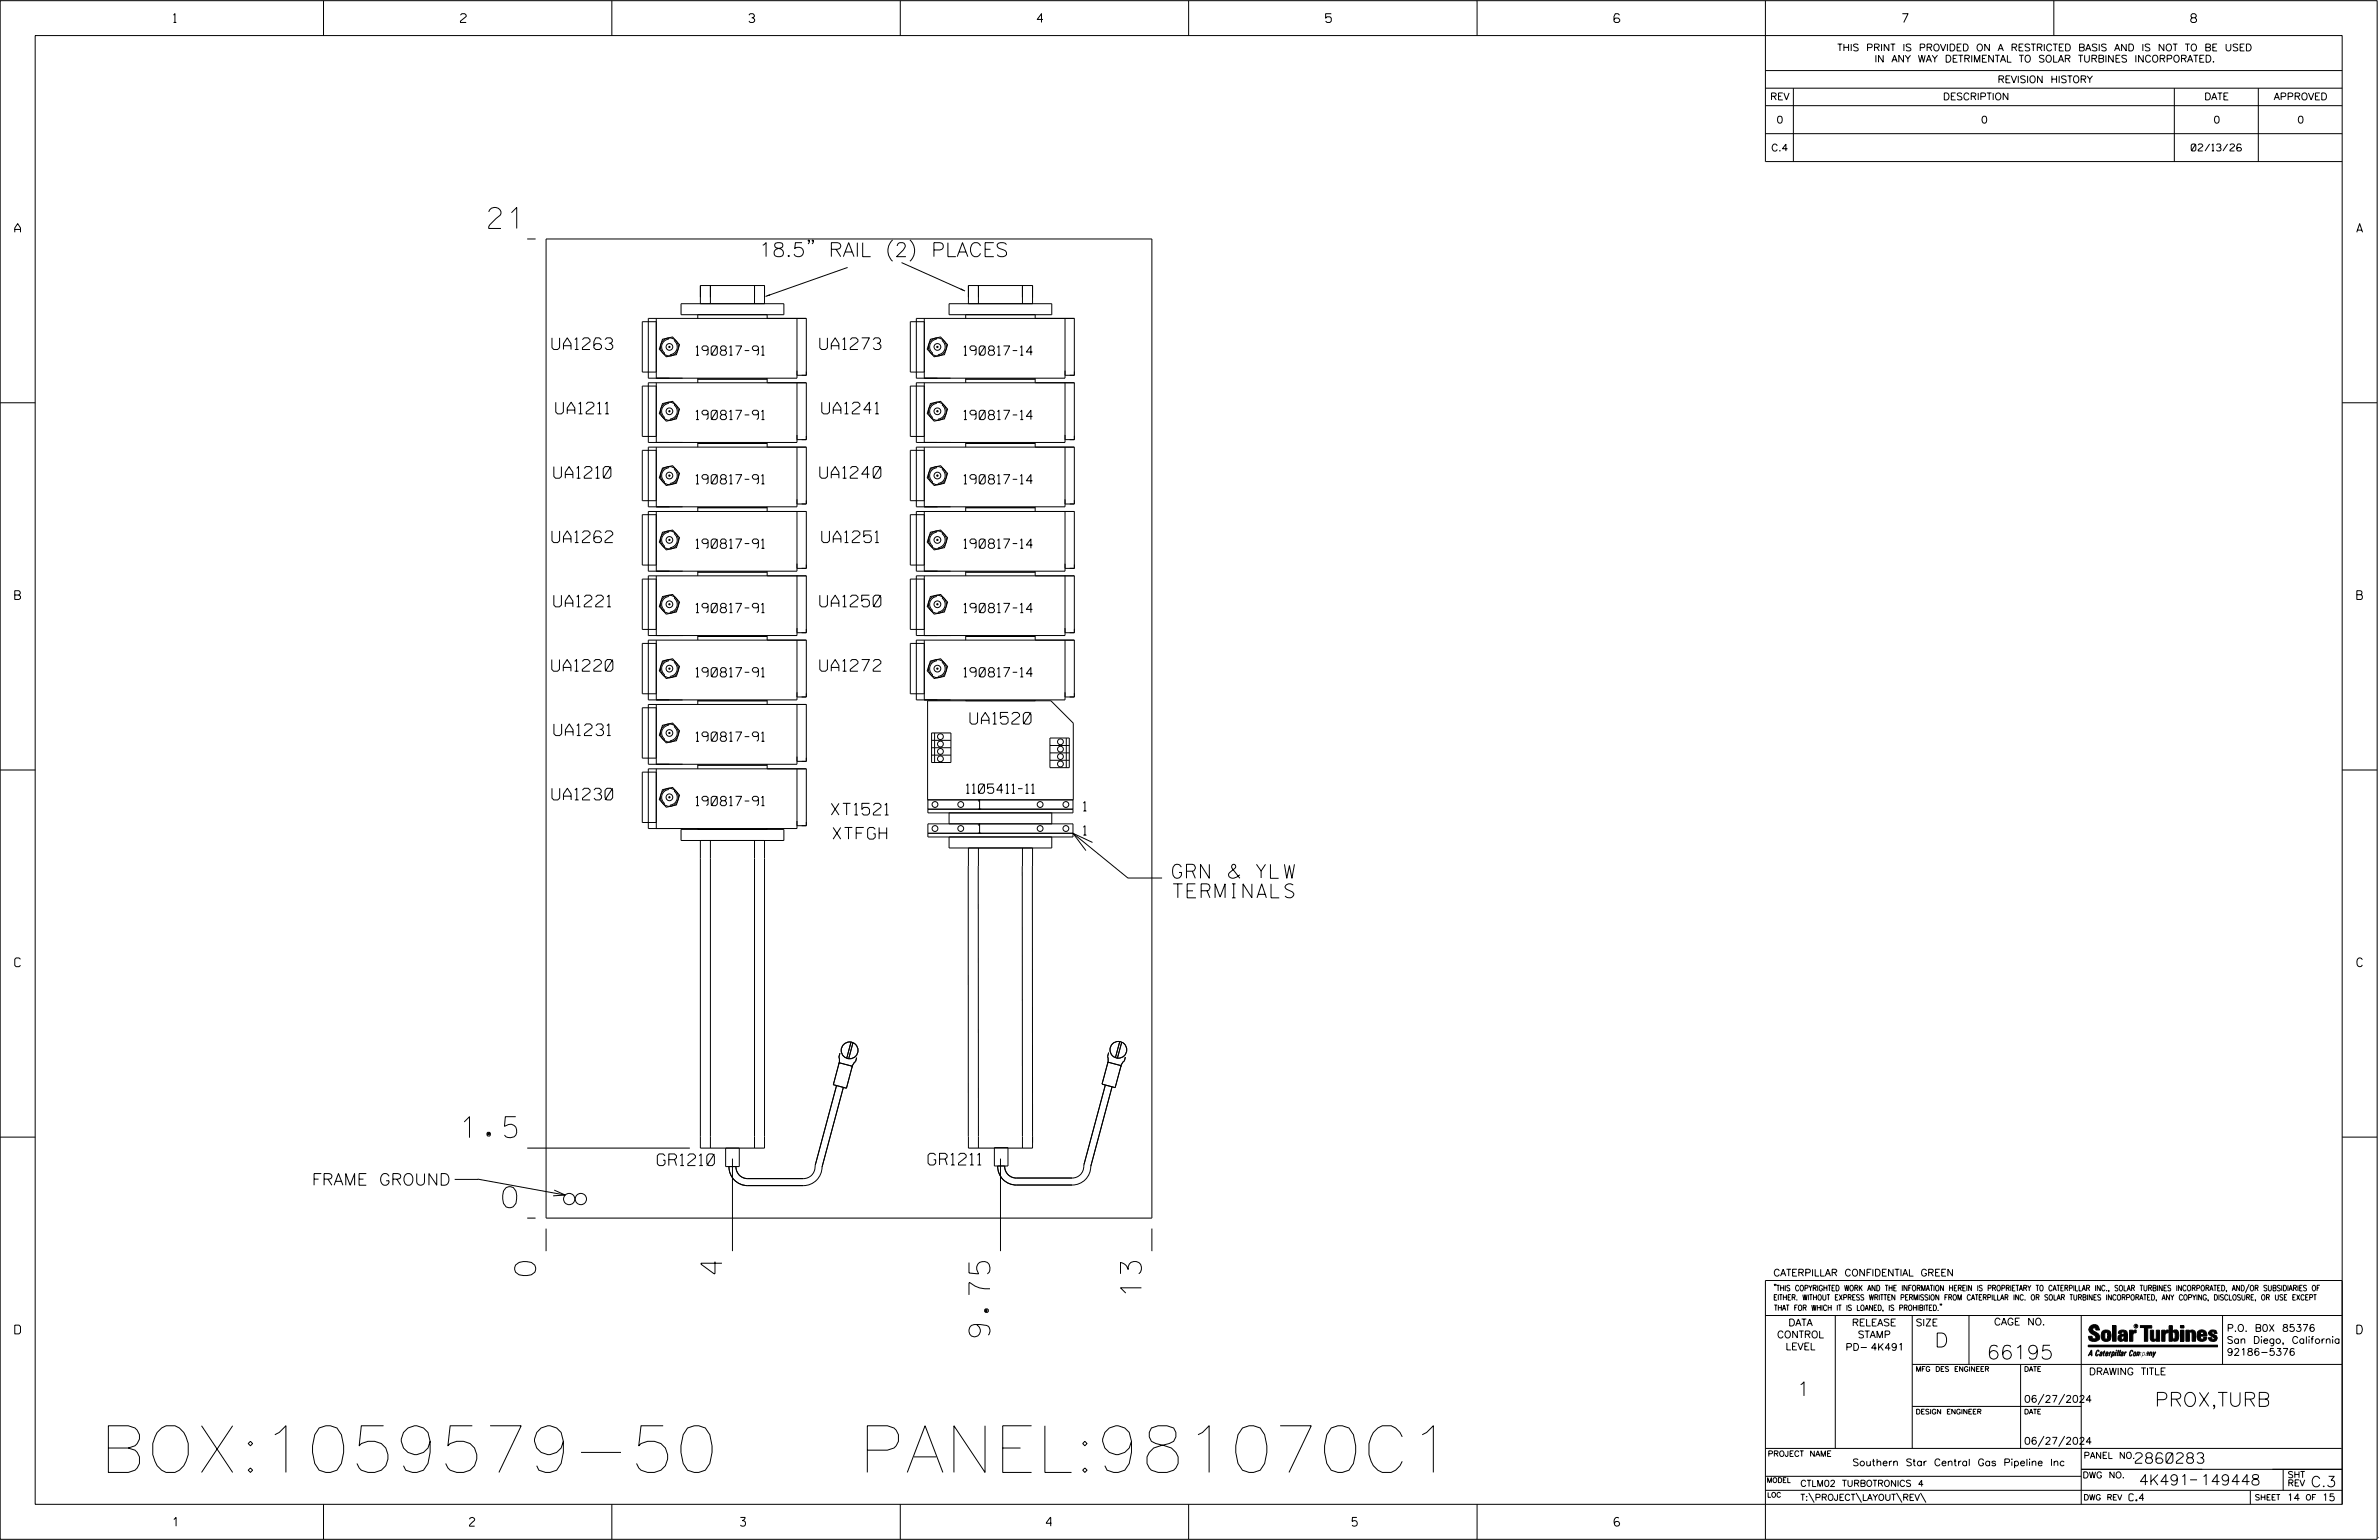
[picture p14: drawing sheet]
<svg xmlns="http://www.w3.org/2000/svg" width="864mm" height="559mm" viewBox="0 0 864 559" stroke-linecap="round" stroke-linejoin="round" font-family="sans-serif">
<defs><g id="words">
<g font-size="16.9">
<text x="36.1" y="534.3">BOX:1059579-50</text>
<text x="287" y="534.3">PANEL:981070C1</text>
</g>
<g font-size="7.6">
<text x="177.4" y="82.9">21</text>
<text x="167.9" y="412.8">1.5</text>
<text x="182.5" y="438.2">0</text>
<text x="194.4" y="462.8" transform="rotate(-90 194.4 462.8)">0</text>
<text x="262.1" y="462.2" transform="rotate(-90 262.1 462.2)">4</text>
<text x="414.4" y="469.8" transform="rotate(-90 414.4 469.8)">13</text>
<text x="359.4" y="485.1" transform="rotate(-90 359.4 485.1)">9.75</text>
</g>
<g font-size="5.1">
<text x="275.4" y="93.1">18.5&quot; RAIL (2) PLACES</text>
<text x="425.6" y="318.7">GRN &amp; YLW</text>
<text x="425.9" y="325.8">TERMINALS</text>
<text x="702.3" y="488.8">D</text>
<text x="721.2" y="493.2">66195</text>
<text x="652.2" y="506.5">1</text>
<text x="782.2" y="510.3">PROX,TURB</text>
</g>
<g font-size="4.2">
<text x="200.4" y="126.8">UA1263</text>
<text x="297.6" y="126.8">UA1273</text>
<text x="201.7" y="150.2">UA1211</text>
<text x="298.3" y="150.2">UA1241</text>
<text x="201" y="173.5">UA1210</text>
<text x="297.6" y="173.5">UA1240</text>
<text x="200.4" y="196.9">UA1262</text>
<text x="298.3" y="196.9">UA1251</text>
<text x="201" y="220.2">UA1221</text>
<text x="297.6" y="220.2">UA1250</text>
<text x="200.3" y="243.6">UA1220</text>
<text x="297.6" y="243.6">UA1272</text>
<text x="352.1" y="262.7">UA1520</text>
<text x="201.1" y="266.9">UA1231</text>
<text x="200.4" y="290.3">UA1230</text>
<text x="301.8" y="295.7">XT1521</text>
<text x="302.4" y="304.5">XTFGH</text>
<text x="238.6" y="422.9">GR1210</text>
<text x="336.9" y="422.7">GR1211</text>
<text x="113.2" y="430.1">FRAME GROUND</text>
</g>
<g font-size="3.8">
<text x="775.1" y="531">2860283</text>
<text x="776.5" y="538.9">4K491</text>
<text x="798.8" y="538.9">149448</text>
<text x="838.8" y="539.5">C.3</text>
</g>
<g font-size="3.4">
<text x="252.6" y="128.9">190817-91</text>
<text x="349.9" y="128.9">190817-14</text>
<text x="252.6" y="152.3">190817-91</text>
<text x="349.9" y="152.3">190817-14</text>
<text x="252.6" y="175.6">190817-91</text>
<text x="349.9" y="175.6">190817-14</text>
<text x="252.6" y="199">190817-91</text>
<text x="349.9" y="199">190817-14</text>
<text x="252.6" y="222.3">190817-91</text>
<text x="349.9" y="222.3">190817-14</text>
<text x="252.6" y="245.7">190817-91</text>
<text x="349.9" y="245.7">190817-14</text>
<text x="252.6" y="269">190817-91</text>
<text x="350.8" y="287.9">1105411-11</text>
<text x="252.6" y="292.3">190817-91</text>
<text x="355.1" y="293.6">1</text>
<text x="393.3" y="294.3">1</text>
<text x="355.1" y="302.3">1</text>
<text x="393.3" y="303">1</text>
</g>
<g font-size="3.2">
<text x="63" y="8.2">1</text>
<text x="167.2" y="8.2">2</text>
<text x="271.8" y="8.2">3</text>
<text x="376.5" y="8.2">4</text>
<text x="481.2" y="8.2">5</text>
<text x="690.6" y="8.2">7</text>
<text x="795.3" y="8.2">8</text>
<text x="5.4" y="84.3">A</text>
<text x="855.5" y="84.3">A</text>
<text x="5.4" y="217.5">B</text>
<text x="855.6" y="217.5">B</text>
<text x="5.4" y="350.8">C</text>
<text x="855.6" y="350.8">C</text>
<text x="5.4" y="484">D</text>
<text x="855.6" y="484">D</text>
<text x="62.8" y="553.8">1</text>
<text x="170.4" y="553.8">2</text>
<text x="268.8" y="553.8">3</text>
<text x="379.8" y="553.8">4</text>
<text x="490.8" y="553.8">5</text>
<text x="585.9" y="553.8">6</text>
</g>
<g font-size="2.5">
<text x="666.9" y="18.5">THIS PRINT IS PROVIDED ON A RESTRICTED BASIS AND IS NOT TO BE USED</text>
<text x="680.5" y="22.6">IN ANY WAY DETRIMENTAL TO SOLAR TURBINES INCORPORATED.</text>
<text x="725.1" y="30">REVISION HISTORY</text>
<text x="642.6" y="36.3">REV</text>
<text x="705.3" y="36.3">DESCRIPTION</text>
<text x="800.2" y="36.3">DATE</text>
<text x="825.4" y="36.3">APPROVED</text>
<text x="644.9" y="44.7">0</text>
<text x="719.1" y="44.7">0</text>
<text x="803.5" y="44.7">0</text>
<text x="834" y="44.7">0</text>
<text x="643" y="54.8">C.4</text>
<text x="795.4" y="54.8">02/13/26</text>
<text x="643.8" y="463">CATERPILLAR CONFIDENTIAL GREEN</text>
<text x="645.1" y="485.5">CONTROL</text>
<text x="649.2" y="481.1">DATA</text>
<text x="672.3" y="481.1">RELEASE</text>
<text x="674.4" y="485.5">STAMP</text>
<text x="695.4" y="481.1">SIZE</text>
<text x="723.8" y="480.8">CAGE NO.</text>
<text x="808.4" y="483.1">P.O. B0X 85376</text>
<text x="648.2" y="489.8">LEVEL</text>
<text x="669.9" y="490">PD- 4K491</text>
<text x="808.4" y="487.5">San Diego, California</text>
<text x="808.4" y="491.8">92186-5376</text>
<text x="758.3" y="498.9">DRAWING TITLE</text>
<text x="734.8" y="508.9">06/27/2024</text>
<text x="734.8" y="524.1">06/27/2024</text>
<text x="672.4" y="531.9">Southern Star Central Gas Pipeline Inc</text>
<text x="772.8" y="544.6">C.4</text>
<text x="830.2" y="544.6">14</text>
<text x="842.9" y="544.6">15</text>
</g>
<g font-size="2.3">
<text x="756.4" y="529.2">PANEL NO.</text>
<text x="653.5" y="539.4">CTLM02 TURBOTRONICS 4</text>
<text x="756" y="536.3">DWG NO.</text>
<text x="830.4" y="539.3">REV</text>
<text x="830.4" y="536.2">SHT</text>
<text x="653.5" y="544.5">T:\PROJECT\LAYOUT\REV\</text>
</g>
<g font-size="2">
<text x="643.8" y="468.4">&quot;THIS COPYRIGHTED WORK AND THE INFORMATION HEREIN IS PROPRIETARY TO CATERPILLAR INC., SOLAR TURBINES INCORPORATED, AND/OR SUBSIDIARIES OF</text>
<text x="643.8" y="471.8">EITHER. WITHOUT EXPRESS WRITTEN PERMISSION FROM CATERPILLAR INC. OR SOLAR TURBINES INCORPORATED, ANY COPYING, DISCLOSURE, OR USE EXCEPT</text>
<text x="644" y="475.6">THAT FOR WHICH IT IS LOANED, IS PROHIBITED.&quot;</text>
<text x="641.7" y="528.5">PROJECT NAME</text>
<text x="756.3" y="544.3">DWG REV</text>
<text x="818.5" y="544.3">SHEET</text>
<text x="836.9" y="544.3">OF</text>
</g>
<g font-size="1.8">
<text x="695.4" y="497.6">MFG DES ENGINEER</text>
<text x="734.8" y="497.6">DATE</text>
<text x="695.4" y="513.1">DESIGN ENGINEER</text>
<text x="734.8" y="513.1">DATE</text>
<text x="641.3" y="538">MODEL</text>
<text x="641.5" y="543.3">LOC</text>
</g>
<text font-size=".9" x="775.1" y="481.7">R</text>
</g></defs>
<g fill="none" stroke="#000" stroke-width=".36">
<path d="M.1 .2h862.8v558.4h-862.8zM12.8 12.9h837.4v533h-837.4zM117.4 .2v12.7M222.1 .2v12.7M326.8 .2v12.7M431.5 .2v12.7M536.2 .2v12.7M587.9 5.5l-.5-.5h-1l-.5 1v1.7l.5 .4h1l.6-.4v-.6l-.6-.5h-1l-.5 .5M640.9 .2v58.4h209.3M745.6 .2v12.7M640.9 25.6h209.3M640.9 32h209.3"/>
<path d="M640.9 38.3h209.3M651 32v26.6M789.3 32v26.6M819.8 32v26.6M640.9 48.5h209.3M191.4 86.7h3M198.2 86.7h219.9v355.3h-219.9zM293.8 87.3l-.2 .3-.3-.3 .3-.2a.91 .91 0 0 1-.3 1.4M295.3 87.3l-.3 .3-.2-.3 .2-.2a.91 .91 0 0 1-.2 1.4M307.7 97l-29.8 10.6M324 87.1a5.2 5.2 0 0 0 0 7.7M327.3 95.3l23 10.3"/>
<path d="M330.3 87.1a5.2 5.2 0 0 1 0 7.7M238.2 116.7h-5v18.3h5M238.2 115.5v21.7M247.2 110.2h37.4v4h-37.4zM253.3 114.2v1.3M254.2 110.2v-6.6h23.3v6.6M257.9 103.6v6.6M273.9 103.6v6.6M278.5 114.2v1.3M289.3 115.5v21.7h-54v-21.7h57.4v20.7h-3.4M335.5 116.7h-5.1v18.3h5.1M335.5 115.5v21.7"/>
<path d="M344.5 110.2h37.3v4h-37.3zM350.6 114.2v1.3M351.5 110.2v-6.6h23.3v6.6M355.2 103.6v6.6M371.2 103.6v6.6M375.8 114.2v1.3M386.6 115.5v21.7h-54v-21.7h57.4v20.7h-3.4M238.2 138.9v21.6M240.5 123.1l3.7-.8 2.5 2.8-1.2 3.6-3.6 .8-2.6-2.8zM242.7 122.6v.4a2.83 2.83 0 0 0-2.4 2.1 2.83 2.83 0 0 0 1 3l-.2 .4M242.8 125.7h.4v.3h-.4zM245 123.3l-.3 .3a2.83 2.83 0 0 1 1 3.1 2.83 2.83 0 0 1-2.4 2v.4"/>
<path d="M253.3 137.2v1.7M253.3 137.5h25.2M278.5 137.2v1.7M289.3 138.9v21.6h-54v-21.6h57.4v20.6h-3.4M335.5 138.9v21.6M337.7 123.1l3.8-.8 2.5 2.8-1.2 3.6-3.7 .8-2.5-2.8zM340 122.6v.4a2.83 2.83 0 0 0-2.4 2.1 2.83 2.83 0 0 0 1 3l-.3 .4M342.3 123.3l-.3 .3a2.83 2.83 0 0 1 1 3 2.83 2.83 0 0 1-2.4 2.1v.4M350.6 137.5h25.2M350.6 137.2v1.7M375.8 137.2v1.7M386.6 138.9v21.6h-54v-21.6h57.4v20.6h-3.4"/>
<path d="M.1 146.2h12.7M238.2 140.1h-5v18.3h5M240.5 146.4l3.7-.8 2.5 2.8-1.2 3.6-3.6 .8-2.6-2.8zM242.7 146v.4a2.83 2.83 0 0 0-2.4 2 2.83 2.83 0 0 0 1 3.1l-.2 .3M245 146.6l-.3 .4a2.83 2.83 0 0 1 1 3 2.83 2.83 0 0 1-2.4 2v.5M335.5 140.1h-5.1v18.3h5.1M337.7 146.4l3.8-.8 2.5 2.8-1.2 3.6-3.7 .8-2.5-2.8zM340 146v.4a2.83 2.83 0 0 0-2.4 2.1 2.83 2.83 0 0 0 1 3l-.3 .3M342.3 146.6l-.3 .4a2.83 2.83 0 0 1 1 3 2.83 2.83 0 0 1-2.4 2v.5M850.2 146.2h12.7M238.2 163.4h-5v18.3h5M238.2 162.2v21.7"/>
<path d="M240.5 169.8l3.7-.8 2.5 2.8-1.2 3.6-3.6 .8-2.6-2.8zM242.7 169.3v.5a2.83 2.83 0 0 0-2.4 2 2.83 2.83 0 0 0 1 3l-.2 .4M245 170l-.3 .3a2.83 2.83 0 0 1 1 3.1 2.83 2.83 0 0 1-2.4 2v.4M253.3 160.5v1.7M253.3 160.9h25.2M278.5 160.5v1.7M289.3 162.2v21.7h-54v-21.7h57.4v20.7h-3.4M335.5 163.4h-5.1v18.3h5.1M335.5 162.2v21.7M337.7 169.8l3.8-.8 2.5 2.8-1.2 3.6-3.7 .8-2.5-2.8zM340 169.3v.5a2.83 2.83 0 0 0-2.4 2 2.83 2.83 0 0 0 1 3l-.3 .4M342.3 170l-.3 .3a2.83 2.83 0 0 1 1 3 2.83 2.83 0 0 1-2.4 2.1v.4"/>
<path d="M350.6 160.9h25.2M350.6 160.5v1.7M375.8 160.5v1.7M386.6 162.2v21.7h-54v-21.7h57.4v20.7h-3.4M238.2 186.8h-5v18.2h5M238.2 185.6v21.7M240.5 193.1l3.7-.8 2.5 2.8-1.2 3.6-3.6 .8-2.6-2.8zM242.7 192.7v.4a2.83 2.83 0 0 0-2.4 2.1 2.83 2.83 0 0 0 1 3l-.2 .3M242.8 195.8h.4v.3h-.4zM245 193.3l-.3 .4a2.83 2.83 0 0 1 1 3 2.83 2.83 0 0 1-2.4 2.1v.4M253.3 183.9v1.7M253.3 184.2h25.2"/>
<path d="M278.5 183.9v1.7M289.3 185.6v21.7h-54v-21.7h57.4v20.6h-3.4M335.5 186.8h-5.1v18.2h5.1M335.5 185.6v21.7M337.7 193.1l3.8-.8 2.5 2.8-1.2 3.6-3.7 .8-2.5-2.8zM340 192.7v.4a2.83 2.83 0 0 0-2.4 2.1 2.83 2.83 0 0 0 1 3l-.3 .3M342.3 193.3l-.3 .4a2.83 2.83 0 0 1 1 3 2.83 2.83 0 0 1-2.4 2.1v.4M350.6 184.2h25.2M350.6 183.9v1.7M375.8 183.9v1.7M386.6 185.6v21.7h-54v-21.7h57.4v20.6h-3.4M238.2 210.1h-5v18.3h5"/>
<path d="M238.2 209v21.6M240.5 216.5l3.7-.8 2.5 2.8-1.2 3.6-3.6 .7-2.6-2.7zM242.7 216v.5a2.81 2.81 0 0 0-2.4 2 2.81 2.81 0 0 0 1 3l-.2 .4M242.8 219.1h.4v.3h-.4zM245 216.7l-.3 .3a2.81 2.81 0 0 1 1 3.1 2.81 2.81 0 0 1-2.4 2v.4M253.3 207.3v1.7M253.3 207.6h25.2M278.5 207.3v1.7M289.3 209v21.6h-54v-21.6h57.4v20.6h-3.4M335.5 210.1h-5.1v18.3h5.1M335.5 209v21.6M337.7 216.5l3.8-.8 2.5 2.8-1.2 3.6-3.7 .7-2.5-2.7z"/>
<path d="M340 216v.5a2.81 2.81 0 0 0-2.4 2 2.81 2.81 0 0 0 1 3l-.3 .4M342.3 216.7l-.3 .3a2.81 2.81 0 0 1 1 3 2.81 2.81 0 0 1-2.4 2.1v.4M350.6 207.6h25.2M350.6 207.3v1.7M375.8 207.3v1.7M386.6 209v21.6h-54v-21.6h57.4v20.6h-3.4M238.2 233.5h-5v18.2h5M238.2 232.3v21.7M240.5 239.8l3.7-.8 2.5 2.8-1.2 3.6-3.6 .8-2.6-2.8zM242.7 239.4v.4a2.81 2.81 0 0 0-2.4 2 2.81 2.81 0 0 0 1 3.1l-.2 .3M253.3 230.6v1.7M253.3 230.9h25.2"/>
<path d="M278.5 230.6v1.7M289.3 232.3v21.7h-54v-21.7h57.4v20.6h-3.4M335.5 233.5h-5.1v18.2h5.1M335.5 232.3v21.7M337.7 239.8l3.8-.8 2.5 2.8-1.2 3.6-3.7 .8-2.5-2.8zM340 239.4v.4a2.81 2.81 0 0 0-2.4 2.1 2.81 2.81 0 0 0 1 3l-.3 .3M350.6 230.9h25.2M350.6 230.6v1.7M375.8 230.6v1.7M386.6 232.3v21.7h-54v-21.7h57.4v20.6h-3.4M238.2 256.8h-5v18.3h5M238.2 255.6v21.7"/>
<path d="M242.8 242.5h.4v.3h-.4zM245 240l-.3 .3a2.83 2.83 0 0 1 1 3.1 2.83 2.83 0 0 1-2.4 2v.5M253.3 254v1.6M253.3 254.3h25.2M278.5 254v1.6M289.3 255.6v21.7h-54v-21.7h57.4v20.7h-3.4M336.7 254.3h44.8l8.1 8.1v27.8h-52.9zM342.3 240l-.3 .3a2.83 2.83 0 0 1 1 3.1 2.83 2.83 0 0 1-2.4 2v.5M350.6 254v.3M375.8 254v.3M.1 279.4h12.7M238.2 279v21.6"/>
<path d="M240.5 263.2l3.7-.8 2.5 2.8-1.2 3.6-3.6 .8-2.6-2.8zM242.7 262.7v.4a2.83 2.83 0 0 0-2.4 2.1 2.83 2.83 0 0 0 1 3l-.2 .4M242.8 265.8h.4v.3h-.4zM245 263.3l-.3 .4a2.83 2.83 0 0 1 1 3 2.83 2.83 0 0 1-2.4 2.1v.4M253.3 277.3v1.7M253.3 277.6h25.2M278.5 277.3v1.7M289.3 279v21.6h-54v-21.6h57.4v20.6h-3.4M338.2 266h7v10.7h-7zM338.2 271.3h7M338.2 274h7M338.2 268.6h7"/>
<path d="M339.3 266v10.7M381.1 267.8h7.1v10.8h-7.1zM381.1 273.2h7.1M381.1 270.5h7.1M381.1 275.9h7.1M387.1 267.8v10.8M850.2 279.4h12.7M238.2 280.2h-5v18.2h5M240.5 286.5l3.7-.8 2.5 2.8-1.2 3.6-3.6 .8-2.6-2.8zM242.7 286.1v.4a2.83 2.83 0 0 0-2.4 2 2.83 2.83 0 0 0 1 3.1l-.2 .3M245 286.7l-.3 .4a2.83 2.83 0 0 1 1 3 2.83 2.83 0 0 1-2.4 2v.5M336.8 293.6h52.7"/>
<path d="M336.8 298.9h52.7v4.8h-52.7zM344.5 295v3.9M381.8 295v3.9M389.5 290.2v4.8h-52.7v-4.8M247.2 301h37.4v4h-37.4zM253.3 300.6v.4M254.2 305v111.6h23.3v-111.6M257.9 305v111.6M273.9 305v111.6M278.5 300.6v.4M336.8 302.4h52.7l19.9 16.2h12.5M344.5 303.7v4h37.3v-4"/>
<path d="M351.5 314.3v98.1M351.5 307.7v6.6M355.1 314.3l.1 102.3M355.2 307.7v6.6M371.1 314.3l.1 102.3M371.2 307.7v6.6M374.8 307.7v108.9h-23.3v-4.2M396.6 305.7l-7.1-3.3 4.7 6.2M308.9 378.1l-1.5 5.9M309.6 378.4l-1.5 5.8M406.5 378l-1.6 5.8M407.2 378.1l-1.6 5.9"/>
<path d="M303.7 393.9l-7.8 28.9a4.4 4.4 0 0 1-4.3 4.9h-20.2a4.2 4.2 0 0 1-4.2-4.4M304.6 385.6l4.8 1.3-2.1 8-4.8-1.3zM304.9 382.2l-.4 1.4 .2 .9-.1 1.4M306.1 394.6l-7.7 28.8a6.8 6.8 0 0 1-6.8 6.8h-20.2a6.8 6.8 0 0 1-6.8-6.9M311 383.8l-.4 1.4-.7 .6-.6 1.4M401.2 393.7l-7.7 28.9a4.4 4.4 0 0 1-4.3 4.9h-20.3a4.2 4.2 0 0 1-4.2-4.4M402.2 385.4l4.8 1.3-2.2 8-4.8-1.3zM402.4 382l-.3 1.4 .2 .9-.2 1.4M403.7 394.4l-7.7 28.8a6.7 6.7 0 0 1-6.8 6.8h-20.3a6.7 6.7 0 0 1-6.7-6.9M408.5 383.6l-.3 1.4-.8 .7-.5 1.3M.1 412.6h12.7M191.4 416.6h59"/>
<path d="M263.4 416.6v6.7h5v-6.7M361 416.4h4.9v6.7h-4.9zM850.2 412.6h12.7M165.1 428h8.4M173.4 427.8l31.8 5.8M201.2 431.8l4 1.8-4.4 .3M265.9 420.4v33.6M363.2 420.4v33.6M191.4 442h3M198.2 445.8v8.2M418.1 445.8v8.2M640.9 477.3h209.3"/>
<path d="M644.2 466.1l-.1 .4M644.7 466.1l-.2 .4M666.2 477.3v48.3M694.2 477.3v48.3M704.4 473.3l-.1 .4M704.8 473.3l-.1 .4M714.8 477.3v17.8M755.5 477.3v68.6M806.8 477.3v17.8M816.5 466l-1.4 3.1M850.2 464.6h-209.3v94M850.2 464.8v81.1"/>
<path d="M694.2 495.1h156M733.5 495.1v30.5M758.6 481.4a2.02 2.02 0 0 1 3.1-.1l.5 1.3h-1.3l-.2-.6-.4-.2-.6 .1-.1 .4 .4 .7a2.46 2.46 0 0 1 2.2 2.9 2.83 2.83 0 0 1-3.8 .3l-.3-1.3h1.3l.2 .7 .6 .3 .5-.2 .2-.5-.4-.6-1.9-1.2-.4-.9zM759.2 491.3h-.7l.7-1.2v1.9h.2l-.1-2.1-1.3 2.1 .5-.5h.7M761.3 490l.3-.2 .4 .3-.1 .3-.3-.4-.4 .3-.3 1.6h.4l.4-.5-.3 .6-.4 .1-.3-.4zM762.6 490.6l.5-.1-.1 1.4h-.9a.74 .74 0 0 1 .9-.8l-.3 .7-.5 .1 .2-.5 .6-.2v-.5l-.7 .2zM763 483.2a2.17 2.17 0 0 1 3.1 0l.3 1.4-.3 1.5a2.17 2.17 0 0 1-3.1 0l-.3-1.5zM763.6 490.5l.4-.4 .2 .6h-.3l-.3 .9 .2 .4-.3-.1zM764.1 483.7l.5-.4 .4 .3v2.2l-.4 .2-.5-.2zM764.6 491.1l.6 .2v-.7l-.4-.1-.4 .6-.1 .8h.6M764.6 491.1l-.1 .8h.4M764.6 482.6v.8"/>
<path d="M764.8 490.7l.4 .1v.3h-.6zM765 491.5l-.1 .4zM766 490.5l-.5 1.5zM766 490.8l.4-.3-.4 .4M766.9 481h1.3v5.7h-1.3zM767 490.8l.5 .1-.3 .8-.4 .2zM767.3 490.5h-.5l-.5 2M767.3 490.5a.8 .8 0 0 1 .2 1 .8 .8 0 0 1-.9 .4l-.1 .6M767.3 490.5l-.1 .2M768.1 490.5l-.4 1.5zM768.2 489.9h.3l-.1 .2h-.2zM769 489.9l-.5 2.1z"/>
<path d="M769.7 489.9l-.6 2.1zM770.1 491.4l.5-.3-.5 .8zM770.4 491.9h.1M770.6 491.1l.1-.4-.7 .2 .1-.3 .6-.1 .2 .3-.5 1.1M770.6 491.1a.74 .74 0 0 0-.8 .8h.6M771 484.8h-.7l-.3 .6 .4 .7 .5-.3 .1-2.4h-.8l-.1 .4h-1.2a1.71 1.71 0 0 1 1.8-1.3 1.71 1.71 0 0 1 1.6 1.4v2.8h-1.1l-.1-.6M771 484.2l-1.5 .1a1.41 1.41 0 0 0 0 2.4l.5 .1 1.1-.7M771.2 486.1h-.1M771.4 490.5l.1 .3 .4-.3-.9 1.5zM771.5 490.8h.1M773 482.7h1.2v.5l.5-.5 .7-.1v1h-.6l-.5 .4-.1 2.7h-1.2zM773.3 490.3l.6-.4 .4 .2-.1 .4-.3-.4a1.28 1.28 0 0 0-.5 1.8l.6-.4-.1 .4-.8 .1z"/>
<path d="M774.7 490.8l.5-.3a.88 .88 0 0 1 .2 .9 .88 .88 0 0 1-.7 .7l-.2-.2zM774.8 490.9h.5l-.3 1h-.3l-.2-.2zM775.2 490.5l-.1 .2M776.8 481h4.3v.9h-1.5v4.8h-1.3M776.8 490.6l-.8 .2v-.3l-.4 1.5 .8-1.3v1.3l.3-1.2M779.3 491.1h.4M779.6 490.5h.3l-.3 1.4M779.6 490.7h.2l-.1 .4M779.7 491.1l-.1 .4M779.7 491.1l-.4 .2M780.1 492l.4-1.5 .1 .3 .3-.3 .3 .2-.3 1.3v-1.3l-.7 1.3M780.6 482.7h1.2v2.7l.1 .4 .4 .3 .4-.7v-2.7h1.2l.1 4h-1.3v-.5l-1.1 .6-.7-.3-.3-.7z"/>
<path d="M781.6 492.5l1-2-.8 1.3-.2-1.3-.2 2M784.7 482.7h1.2v.5l.5-.5 .7-.1v1h-.5l-.6 .4-.1 2.7h-1.2zM787.4 481h1.2v2a1.4 1.4 0 0 1 2.2 .2l.1 1.4-.4 1.9-1.5 .1-.4-.5v-1l.5 .9 .5-.3v-2.1l-.5-.4-.5 .7v2.8h-1.2zM791.5 482.7h1.3v4h-1.3zM791.5 481h1.3v.9h-1.3zM793.5 482.7h1.3v.4l.7-.5 1.1 .2 .4 .6v3.3h-1.2l-.3-3.4-.7 .2v3.2h-1.3zM794.8 483.1h.1M797.7 483.2a1.92 1.92 0 0 1 2.4-.5 1.92 1.92 0 0 1 1 2.1h-2.3v.8l.6 .5 .5-.3v-.5h1.2a1.83 1.83 0 0 1-2.1 1.4 1.83 1.83 0 0 1-1.5-2.1zM798.8 484.2v.6M799.1 483.4h.6l.2 .8h-1.1zM804.6 482.9a1.84 1.84 0 0 0-2.9 .8 3.3 3.3 0 0 0 2.2 1.9l-.5 .5-.4-.3-.1-.4h-1.2l.1 .6a1.92 1.92 0 0 0 2.9 .4M804.9 483.8h-1.2l-.2-.6-.5 .1-.1 .3 .1 .3 1.8 .9"/>
<path d="M805.1 488.1h-47.1v.6h47.1M694.2 510.3h61.3M742 505.8l-2.2 3.9M749.5 505.8l-2.2 3.9M640.9 525.6h209.2M640.9 535.7h114.6M742 521.1l-2.2 3.8M749.5 521.1l-2.2 3.8M755.5 533.2h94.7M795 537h2.6M828.8 533.2v7.6M117.4 545.9v12.7"/>
<path d="M222.1 545.9v12.7M326.8 545.9v12.7M431.5 545.9v12.7M536.2 545.9v12.7M640.9 540.8h209.3M656.6 541.7l2 3.5M673.8 541.7l1.9 3.5M688.4 541.7l2 3.5M697.2 541.7l1.9 3.5M816.9 541v4.9M863.5 558h.1"/>
<circle cx="243" cy="125.9" r="3.3"/>
<circle cx="243" cy="125.9" r="1.22"/>
<circle cx="340.3" cy="125.9" r=".24"/>
<circle cx="340.3" cy="125.9" r="3.3"/>
<circle cx="340.3" cy="125.9" r="1.22"/>
<circle cx="243" cy="149.2" r=".24"/>
<circle cx="243" cy="149.2" r="3.3"/>
<circle cx="243" cy="149.2" r="1.22"/>
<circle cx="340.3" cy="149.2" r=".25"/>
<circle cx="340.3" cy="149.2" r="3.3"/>
<circle cx="340.3" cy="149.2" r="1.22"/>
<circle cx="243" cy="172.6" r=".24"/>
<circle cx="243" cy="172.6" r="3.3"/>
<circle cx="243" cy="172.6" r="1.22"/>
<circle cx="340.3" cy="172.6" r=".25"/>
<circle cx="340.3" cy="172.6" r="3.3"/>
<circle cx="340.3" cy="172.6" r="1.23"/>
<circle cx="243" cy="195.9" r="3.3"/>
<circle cx="243" cy="195.9" r="1.22"/>
<circle cx="340.3" cy="195.9" r=".24"/>
<circle cx="340.3" cy="195.9" r="1.23"/>
<circle cx="340.3" cy="195.9" r="3.3"/>
<circle cx="243" cy="219.3" r="1.22"/>
<circle cx="243" cy="219.3" r="3.3"/>
<circle cx="340.3" cy="219.3" r=".24"/>
<circle cx="340.3" cy="219.3" r="1.23"/>
<circle cx="340.3" cy="219.3" r="3.3"/>
<circle cx="243" cy="242.6" r="1.22"/>
<circle cx="243" cy="242.6" r="3.3"/>
<circle cx="340.3" cy="242.6" r=".24"/>
<circle cx="340.3" cy="242.6" r="1.22"/>
<circle cx="340.3" cy="242.6" r="3.3"/>
<circle cx="243" cy="266" r="3.3"/>
<circle cx="243" cy="266" r="1.22"/>
<circle cx="341.4" cy="272.7" r="1.06"/>
<circle cx="341.4" cy="275.3" r="1.06"/>
<circle cx="341.4" cy="267.3" r="1.05"/>
<circle cx="341.4" cy="270" r="1.05"/>
<circle cx="385" cy="277.2" r="1.06"/>
<circle cx="385" cy="271.8" r="1.05"/>
<circle cx="385" cy="274.5" r="1.05"/>
<circle cx="385" cy="269.2" r="1.05"/>
<circle cx="243" cy="289.3" r="1.23"/>
<circle cx="243" cy="289.3" r=".24"/>
<circle cx="243" cy="289.3" r="3.3"/>
<circle cx="339.4" cy="291.9" r="1.05"/>
<circle cx="348.8" cy="291.9" r="1.05"/>
<circle cx="377.6" cy="291.9" r="1.05"/>
<circle cx="386.9" cy="291.9" r="1.06"/>
<circle cx="339.4" cy="300.6" r="1.06"/>
<circle cx="348.8" cy="300.6" r="1.06"/>
<circle cx="377.6" cy="300.6" r="1.06"/>
<circle cx="386.9" cy="300.6" r="1.06"/>
<circle cx="308.4" cy="381.1" r="3"/>
<circle cx="406" cy="380.9" r="3"/>
<circle cx="206.6" cy="435.1" r="2.05"/>
<circle cx="210.9" cy="435.1" r="2.05"/>
<circle cx="775.4" cy="481.2" r=".69"/>
</g>
<g fill="#000">
<path d="M277.9 107.6l1.5-.8 .2 .5zM348.9 104.6l1.4 1-1.6-.4zM768.1 490.5l-.4 1.5zM768.2 489.9h.3l-.1 .2h-.2zM769 489.9l-.5 2.1zM769.7 489.9l-.6 2.1zM791.5 481h1.3v.9h-1.3zM791.5 482.7h1.3v4h-1.3zM758 488.1h47.1v.6h-47.1z"/>
<path d="M242.8 125.7h.4v.3h-.4z" fill-rule="evenodd"/>
<path d="M242.8 195.8h.4v.3h-.4z" fill-rule="evenodd"/>
<path d="M242.8 219.1h.4v.3h-.4z" fill-rule="evenodd"/>
<path d="M242.8 242.5h.4v.3h-.4z" fill-rule="evenodd"/>
<path d="M242.8 265.8h.4v.3h-.4z" fill-rule="evenodd"/>
<path d="M759.2 489.9l-1.2 2.1 .5-.5h.7v.5h.2zM759.2 490.1v1.2h-.7z" fill-rule="evenodd"/>
<path d="M758.6 481.4a2.02 2.02 0 0 1 3.1-.1l.5 1.3h-1.3l-.2-.6-.4-.2-.6 .1-.1 .4 .4 .7a2.46 2.46 0 0 1 2.2 2.9 2.83 2.83 0 0 1-3.8 .3l-.3-1.3h1.3l.2 .7 .6 .3 .5-.2 .2-.5-.4-.6-1.9-1.2-.4-.9z" fill-rule="evenodd"/>
<path d="M761.3 490l.3-.2 .4 .3-.1 .3-.3-.4-.4 .3-.3 1.6h.4l.4-.5-.3 .6-.4 .1-.3-.4z" fill-rule="evenodd"/>
<path d="M762.6 490.6l.5-.1-.1 1.4h-.9a.74 .74 0 0 1 .9-.8l-.6 .3-.2 .5 .5-.1 .3-.6v-.5l-.7 .2z" fill-rule="evenodd"/>
<path d="M763.6 490.5l.4-.4 .2 .6h-.3l-.3 .9 .2 .4-.3-.1z" fill-rule="evenodd"/>
<path d="M764.8 490.5l.5 .3-.1 .5h-.6l.6-.2v-.3l-.4-.1-.3 1.2h.4l.3-.4-.6 .6-.3-.2v-.4z" fill-rule="evenodd"/>
<path d="M763 483.2a2.17 2.17 0 0 1 3.1 0l.3 1.4-.3 1.5a2.17 2.17 0 0 1-3.1 0l-.3-1.5zM764.1 483.7v2.1l.5 .2 .4-.2v-2.2l-.4-.3z" fill-rule="evenodd"/>
<path d="M766 490.5v.3l.4-.1-.4 .2-.5 1.1z" fill-rule="evenodd"/>
<path d="M766.8 490.5l-.5 2 .3-.6a.71 .71 0 0 0 .9-.5 .71 .71 0 0 0-.4-.9zM767 490.8l.5 .1-.3 .8-.4 .2z" fill-rule="evenodd"/>
<path d="M766.9 481h1.3v5.7h-1.3z" fill-rule="evenodd"/>
<path d="M770.1 490.6l.6-.1 .2 .3-.4 1.2-.5 .1-.2-.5 .3-.5h.5l-.7 .5v.3l.4-.1 .4-.9-.5-.2-.2 .2z" fill-rule="evenodd"/>
<path d="M769.4 482.8l-.5 1h1.2l.1-.4h.8v.8l-1.5 .1a1.41 1.41 0 0 0 0 2.4l.5 .1 1.1-.7 .1 .6h1.1v-2.8a1.79 1.79 0 0 0-2.4-1.2zM770.3 484.8h.7l-.1 1-.5 .3-.4-.7z" fill-rule="evenodd"/>
<path d="M771.4 490.5l.1 .3 .4-.3-.9 1.5z" fill-rule="evenodd"/>
<path d="M773 482.7h1.2v.5l.5-.5 .7-.1v1h-.6l-.5 .4-.1 2.7h-1.2z" fill-rule="evenodd"/>
<path d="M773.3 490.3l.6-.4 .4 .2-.1 .4-.3-.4a1.28 1.28 0 0 0-.5 1.8l.6-.4-.3 .5h-.6z" fill-rule="evenodd"/>
<path d="M774.7 490.8l-.2 1.1h.7a.96 .96 0 0 0 0-1.4zM774.8 490.9h.5l-.1 .6-.5 .4-.2-.2z" fill-rule="evenodd"/>
<path d="M776 490.5v.3l.4-.3 .2 .3 .7-.2-.3 1.4v-1.3l-.6 1.3v-1.3l-.8 1.3z" fill-rule="evenodd"/>
<path d="M776.8 481h4.3v.9h-1.5v4.8h-1.3v-4.8h-1.5z" fill-rule="evenodd"/>
<path d="M777.9 490.5l-.5 2 .3-.6a.71 .71 0 0 0 .9-.5 .71 .71 0 0 0-.4-.9zM778.1 490.8l.3-.1 .1 .4-.5 .8-.2-.5z" fill-rule="evenodd"/>
<path d="M779.3 490.6l.6-.1-.3 1.5-.7-.1a.67 .67 0 0 1 .8-.8l-.6 .3-.1 .5 .4-.1 .4-.9-.4-.2-.3 .2z" fill-rule="evenodd"/>
<path d="M780.5 490.5l.1 .3 .3-.3 .3 .2-.3 1.3v-1.3l-.8 1.3z" fill-rule="evenodd"/>
<path d="M780.6 482.7h1.2v2.7l.1 .4 .4 .3 .4-.7v-2.7h1.2l.1 4h-1.3v-.5l-1.1 .6-.7-.3-.3-.7z" fill-rule="evenodd"/>
<path d="M781.6 490.5l.2 1.3 .8-1.3-1.2 2z" fill-rule="evenodd"/>
<path d="M784.7 482.7h1.2v.5l.5-.5 .7-.1v1h-.5l-.6 .4-.1 2.7h-1.2z" fill-rule="evenodd"/>
<path d="M787.4 481h1.2v2a1.4 1.4 0 0 1 2.2 .2l.1 1.4-.4 1.9-1.5 .1-.4-.5v-1l.5 .9 .5-.3v-2.1l-.5-.4-.5 .7v2.8h-1.2z" fill-rule="evenodd"/>
<path d="M793.5 482.7h1.3v.4a1.29 1.29 0 0 1 2.2 .3v3.3h-1.2l-.3-3.4-.7 .2v3.2h-1.3z" fill-rule="evenodd"/>
<path d="M797.7 483.2a1.92 1.92 0 0 1 2.4-.5 1.92 1.92 0 0 1 1 2.1h-2.3v.8l.6 .5 .5-.3v-.5h1.2a1.83 1.83 0 0 1-2.1 1.4 1.83 1.83 0 0 1-1.5-2.1zM799.1 483.4l-.3 .8h1.1l-.2-.8z" fill-rule="evenodd"/>
<path d="M801.9 483.2a1.94 1.94 0 0 1 3 .1v.5h-1.2l-.2-.6-.5 .1-.1 .3 .1 .3 1.8 .9a1.2 1.2 0 0 1 .1 1.3 1.2 1.2 0 0 1-1.2 .7l-1.6-.4-.4-1h1.2l.1 .4 .4 .3 .5-.5a3.3 3.3 0 0 1-2.2-1.9z" fill-rule="evenodd"/>
<circle cx="340.3" cy="125.9" r=".24"/>
<circle cx="243" cy="149.2" r=".24"/>
<circle cx="340.3" cy="149.2" r=".25"/>
<circle cx="243" cy="172.6" r=".24"/>
<circle cx="340.3" cy="172.6" r=".25"/>
<circle cx="340.3" cy="195.9" r=".24"/>
<circle cx="238.2" cy="207.3" r=".07"/>
<circle cx="340.3" cy="219.3" r=".24"/>
<circle cx="340.3" cy="242.6" r=".24"/>
<circle cx="243" cy="289.3" r=".24"/>
<circle cx="761.4" cy="492" r=".07"/>
<circle cx="762.2" cy="485.1" r=".07"/>
<circle cx="769.3" cy="492" r=".07"/>
<circle cx="773.1" cy="486.7" r=".07"/>
<circle cx="791.5" cy="486.7" r=".07"/>
<circle cx="791.5" cy="481" r=".07"/>
<circle cx="794.8" cy="486.7" r=".07"/>
</g>
<use href="#words"/>
</svg>
